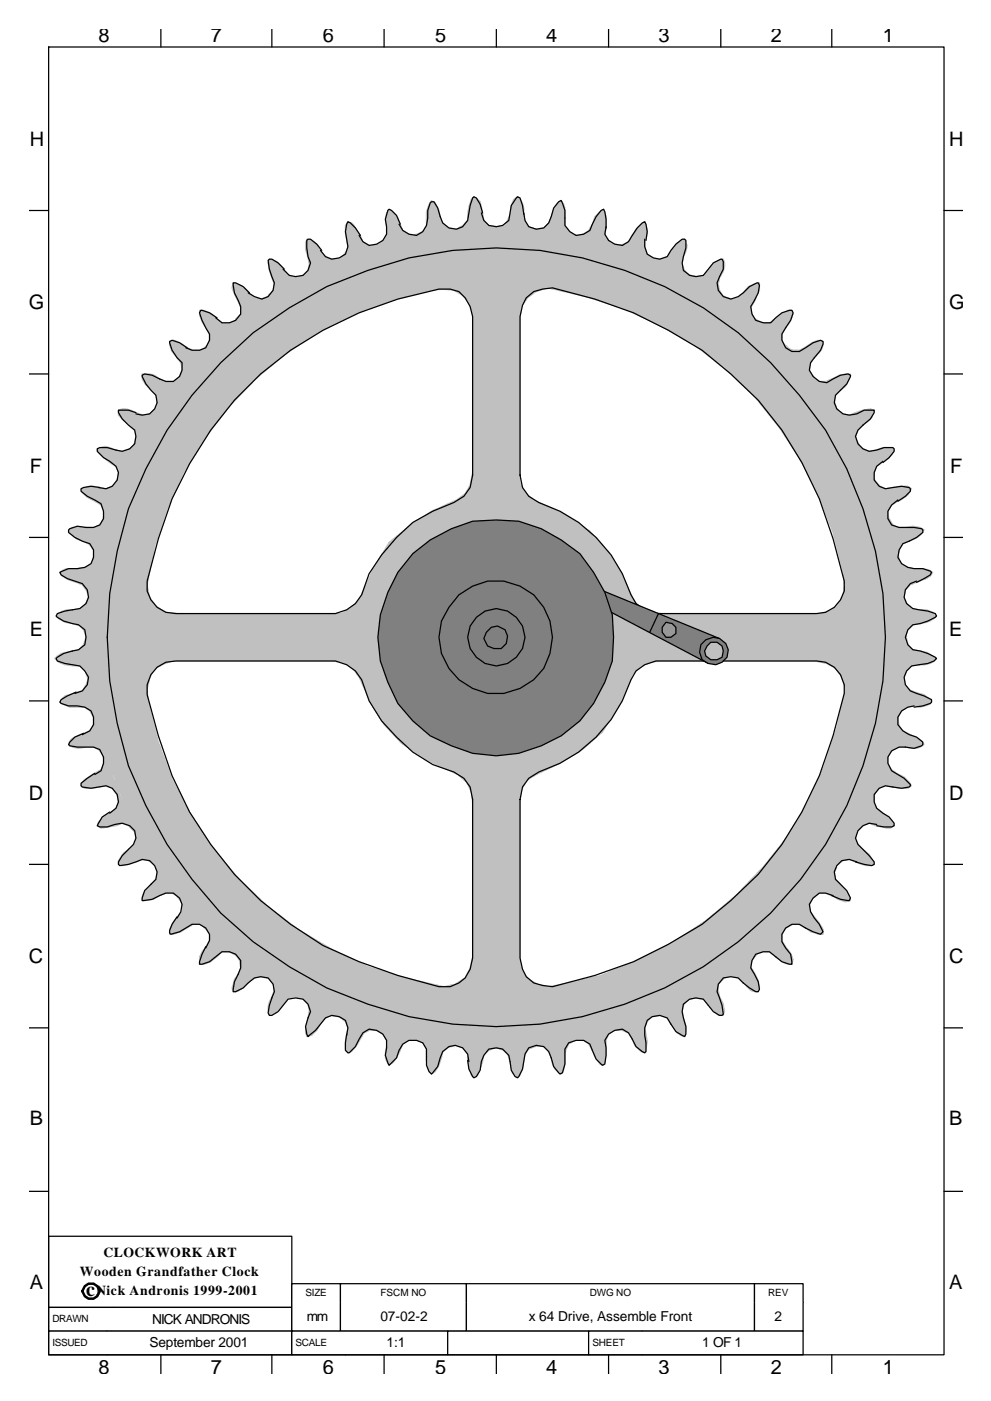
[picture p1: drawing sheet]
<svg xmlns="http://www.w3.org/2000/svg" width="210mm" height="297mm" viewBox="0 0 210 297" stroke-linecap="round" stroke-linejoin="round" font-family="sans-serif">
<defs><g id="words">
<g font-size="4.2">
<text x="20.9" y="8.9">8</text>
<text x="44.7" y="8.9">7</text>
<text x="68.5" y="8.9">6</text>
<text x="92.3" y="8.9">5</text>
<text x="115.9" y="8.9">4</text>
<text x="139.7" y="8.9">3</text>
<text x="163.5" y="8.9">2</text>
<text x="187.3" y="8.9">1</text>
<text x="6.3" y="30.9">H</text>
<text x="201.3" y="30.9">H</text>
<text x="6.1" y="65.5">G</text>
<text x="201.3" y="65.5">G</text>
<text x="6.3" y="100.2">F</text>
<text x="201.6" y="100.2">F</text>
<text x="6.3" y="134.8">E</text>
<text x="201.3" y="134.8">E</text>
<text x="6.1" y="169.5">D</text>
<text x="201.3" y="169.5">D</text>
<text x="6.1" y="204.2">C</text>
<text x="201.3" y="204.2">C</text>
<text x="6.3" y="238.6">B</text>
<text x="201.3" y="238.6">B</text>
<text x="6.3" y="273.2">A</text>
<text x="18.3" y="274.8">c</text>
<text x="201.3" y="273.2">A</text>
<text x="20.9" y="291.2">8</text>
<text x="44.7" y="291.2">7</text>
<text x="68.5" y="291.2">6</text>
<text x="92.3" y="291.2">5</text>
<text x="115.9" y="291.2">4</text>
<text x="139.7" y="291.2">3</text>
<text x="163.5" y="291.2">2</text>
<text x="187.3" y="291.2">1</text>
</g>
<g font-size="2.9">
<text x="22" y="266.6">CLOCKWORK ART</text>
<text x="16.9" y="270.6">Wooden Grandfather Clock</text>
<text x="20.4" y="274.5">Nick Andronis 1999-2001</text>
<text x="32.3" y="280.6">NICK ANDRONIS</text>
<text x="65.1" y="280.1">mm</text>
<text x="80.7" y="280.1">07-02-2</text>
<text x="112.2" y="280.1">x 64 Drive, Assemble Front</text>
<text x="164.3" y="280.1">2</text>
<text x="31.7" y="285.7">September 2001</text>
<text x="82" y="285.7">1:1</text>
<text x="149" y="285.7">1 OF 1</text>
</g>
<g font-size="2.1">
<text x="64.8" y="274.8">SIZE</text>
<text x="80.7" y="274.8">FSCM NO</text>
<text x="125.1" y="274.8">DWG NO</text>
<text x="163" y="274.8">REV</text>
<text x="11.1" y="280.4">DRAWN</text>
<text x="11.1" y="285.4">ISSUED</text>
<text x="62.7" y="285.4">SCALE</text>
<text x="125.7" y="285.4">SHEET</text>
</g>
</g></defs>
<path d="M10.3 262.1h51.6v15.1h-51.6z" fill-rule="evenodd" fill="#fff" stroke="#000" stroke-width=".26"/>
<path d="M61.9 272.2h10.3v3.9h-10.3z" fill-rule="evenodd" fill="#fff"/>
<path d="M61.9 276.1v-3.9h10.3v3.9" fill="none" stroke="#000" stroke-width=".26"/>
<path d="M72.2 272.2h26.8v3.9h-26.8z" fill-rule="evenodd" fill="#fff"/>
<path d="M72.2 276.1v-3.9h26.8v3.9" fill="none" stroke="#000" stroke-width=".26"/>
<path d="M99 272.2h61.1v3.9h-61.1z" fill-rule="evenodd" fill="#fff"/>
<path d="M99 276.1v-3.9h61.1v3.9" fill="none" stroke="#000" stroke-width=".26"/>
<path d="M160.1 272.2h10.3v3.9h-10.3z" fill-rule="evenodd" fill="#fff"/>
<path d="M160.1 276.1v-3.9h10.3v3.9" fill="none" stroke="#000" stroke-width=".26"/>
<path d="M10.3 277.2h13.5v5h-13.5z" fill-rule="evenodd" fill="#fff"/>
<path d="M23.8 277.2h-13.5v5h13.5" fill="none" stroke="#000" stroke-width=".26"/>
<path d="M23.8 277.2h38.1v5h-38.1z" fill-rule="evenodd" fill="#fff"/>
<path d="M23.8 277.2h38.1v5h-38.1" fill="none" stroke="#000" stroke-width=".26"/>
<path d="M61.9 276.1h10.3v6.1h-10.3z" fill-rule="evenodd" fill="#fff"/>
<path d="M61.9 276.1v6.1h10.3v-6.1" fill="none" stroke="#000" stroke-width=".26"/>
<path d="M72.2 276.1h26.8v6.1h-26.8z" fill-rule="evenodd" fill="#fff"/>
<path d="M72.2 276.1v6.1h26.8v-6.1" fill="none" stroke="#000" stroke-width=".26"/>
<path d="M99 276.1h61.1v6.1h-61.1z" fill-rule="evenodd" fill="#fff"/>
<path d="M99 276.1v6.1h61.1v-6.1" fill="none" stroke="#000" stroke-width=".26"/>
<path d="M160.1 276.1h10.3v6.1h-10.3z" fill-rule="evenodd" fill="#fff"/>
<path d="M160.1 276.1v6.1h10.3v-6.1" fill="none" stroke="#000" stroke-width=".26"/>
<path d="M10.3 282.2h12.5v5h-12.5z" fill-rule="evenodd" fill="#fff"/>
<path d="M22.8 282.2h-12.5v5h12.5" fill="none" stroke="#000" stroke-width=".26"/>
<path d="M22.8 282.2h39.1v5h-39.1z" fill-rule="evenodd" fill="#fff"/>
<path d="M22.8 282.2h39.1v5h-39.1" fill="none" stroke="#000" stroke-width=".26"/>
<path d="M61.9 282.2h11.4v5h-11.4z" fill-rule="evenodd" fill="#fff"/>
<path d="M73.3 282.2h-11.4v5h11.4" fill="none" stroke="#000" stroke-width=".26"/>
<path d="M73.3 282.2h21.7v5h-21.7z" fill-rule="evenodd" fill="#fff"/>
<path d="M73.3 282.2h21.7v5h-21.7" fill="none" stroke="#000" stroke-width=".26"/>
<path d="M95 282.2h29.9v5h-29.9z" fill-rule="evenodd" fill="#fff" stroke="#000" stroke-width=".26"/>
<path d="M124.9 282.2h11.4v5h-11.4z" fill-rule="evenodd" fill="#fff"/>
<path d="M136.3 282.2h-11.4v5h11.4" fill="none" stroke="#000" stroke-width=".26"/>
<path d="M136.3 282.2h34.1v5h-34.1z" fill-rule="evenodd" fill="#fff"/>
<path d="M136.3 282.2h34.1v5h-34.1" fill="none" stroke="#000" stroke-width=".26"/>
<path d="M200.3 252.6h4z" fill="#fff"/>
<g fill="none" stroke="#000" stroke-width=".26">
<path d="M10.3 10h190v277.2h-190zM34.1 6.2v3.8M57.7 6.2v3.8M81.5 6.2v3.8M105.3 6.2v3.8M129.1 6.2v3.8M152.9 6.2v3.8M176.5 6.2v3.8M6.3 44.6h4M60.3 57.1l-1.3-1.4-1.3-.8h-.6l-.2 .3 .2 1.9 .6 1.5a3.1 3.1 0 0 1-2.1 4.8l-1.6-.5-1.3-.8M68.3 53.1l-1.1-1.3-1.3-1.1h-.5l-.3 .3v1.6l.3 1.8 .5 1.3a3 3 0 0 1-4.5 2.7l-1.3-1.3M76.5 49.9l-1.1-1.6-1.1-1-.5-.3-.2 .5-.3 1.6 .5 3.2-.5 1.6-1.3 .8-1.6 .2-1.3-.5-1.1-1.3"/>
<path d="M84.9 47.5l-.8-1.8-1-1.1-.6-.2-.2 .2-.5 1.9 .2 1.6a3.3 3.3 0 0 1-3.7 3.9l-1.3-.8-.8-1.3M102.1 45.2a3 3 0 0 0 4.5 2.6l1.3-1.1 .6-3.1 1.3-1.9 .5 .3 .6 1.6 .2 1.8M102.4 45.2l-.5-1.9-.8-1.3-.6-.3-.2 .3-.6 1.6-.5 3.1a3 3 0 0 1-3.2 1.9 3 3 0 0 1-2.6-2.7l-.5-1.8-.8-1.3h-.6l-.2 .2-.5 1.6v1.6l-.3 1.6-.8 1.3-1.3 .8-1.6-.2-1.3-.8-.8-1.4M111.1 45.2l.3 1.5 .8 1.4a2.98 2.98 0 0 0 4.7-2.2l.6-1.8 1-1.3 .6-.3 .8 2.1v3.2l1 1.3 1.3 .8 1.6-.2 1.3-.8 1.4-3 1-1.3 .6-.2 .2 .5 .3 1.6v1.8M128.6 48.1l-.3 1.6 .8 1.3 1.3 .8 1.6 .2 1.3-.8 1.9-2.9 1.1-1 .5-.3 .3 .5 .2 1.6-.2 1.9M136.8 50.7v1.6l.5 1.6 1.3 .8 1.4 .2 1.6-.5 .7-1.3 1.1-1.3 1.3-1.1h.6l.2 .3v1.6l-.8 3.1 .3 1.6 1.3 1.1 1.3 .2 1.6-.2 2.1-2.7 1.9-.8 .3 .6v1.6l-.8 1.5a2.97 2.97 0 0 0 .2 3.8 2.97 2.97 0 0 0 3.7 .5l1.1-.8 1.3-1.3 1.9-.8 .2 .5-.2 1.6-1.6 2.9 .2 1.6 .8 1.3 1.6 .5h1.6l2.4-2.1 1.6-.5h.5l.3 .5-.6 1.6-1 1.6a3 3 0 0 0-.5 3.6 3 3 0 0 0 3.4 1.4l2.9-1.8 1.6-.6 .5 .3v.5l-.5 1.4-2.1 2.6-.3 1.6 .8 1.3 1.3 1.1 1.6 .2 2.9-1.5 1.6-.3 .5 .3-.7 1.8-2.4 2.4a3 3 0 0 0 2.9 4.2l1.6-.2 1.6-.8h2.1v.5l-.8 1.3-2.7 2.4-.5 1.3a3.3 3.3 0 0 0 4.5 2.9l1.6-.5h1.8l.3 .3v.5l-1.1 1.3-1.3 1.1M200.3 44.6h4M6.3 79.3h4M39.7 73.7l-1.6-1-1.6-.6-.5 .3a6.8 6.8 0 0 0 2.6 4.5v1.6l-.5 1.3-1.3 1.1h-1.6l-2.9-1.3-1.6-.3-.5 .3a8.1 8.1 0 0 0 2.9 4.2 3.1 3.1 0 0 1-.8 3.4 3.1 3.1 0 0 1-3.5 .6M46 67.4l-1.6-1.1-1.8-.5-.3 .5 .6 1.6 1.5 2.9v1.3l-.7 1.6-1.4 .6h-1.6l-1.3-.6M46.8 76.9l6.9-6.3 7.7-5.3 7.9-4.5 8.8-3.5a81.2 81.2 0 0 1 62.9 3.5 78.7 78.7 0 0 1 28.6 23l5.6 7.4a82.7 82.7 0 0 1 10.5 62.2 82.5 82.5 0 0 1-124.3 51.6l-7.7-5.3-6.9-6.1a90 90 0 0 1-19.5-31.2l-2.4-9a79.8 79.8 0 0 1 0-36.5l2.4-9a85.8 85.8 0 0 1 19.5-31zM52.9 62.1l-1.3-1.3-1.6-.8h-.5l.2 2.1 1.4 2.9v1.6l-1.1 1.3-1.3 .5h-1.6l-1.3-1"/>
<path d="M111.7 63.1l1.5-1.3 1.9-.5 2.1-.3a86.2 86.2 0 0 1 31.8 13.3l6 5a68.4 68.4 0 0 1 18.8 26.4l2.9 8.5 2.4 9a6 6 0 0 1-5.8 6.9h-34.1l-2.4-.8-1.9-1.3-1-1.9a30.1 30.1 0 0 0-19.6-19.6l-2.1-1.3-1.3-1.8-.6-2.7v-33.6l.6-2.4zM200.3 79.3h4M28.8 87.5l-1.5-.5h-2.2v.5l.8 1.3 2.7 2.4a3.1 3.1 0 0 1-.5 3.5 3.1 3.1 0 0 1-3.5 .7l-1.8-.5h-1.6l-.6 .3v.5l1.4 1.3 1.3 .8a3 3 0 0 1 1.6 4 3 3 0 0 1-4 1.6M49.7 84.8a76.9 76.9 0 0 1 43.4-23.5h2.4l1.9 .5 1.3 1.3 1 1.9 .6 2.1v33.6l-.6 2.7-1.3 1.8-2.1 1.3-4.5 1.9-4.2 2.4-3.5 3.1-3.1 3.8-2.7 3.9-1.6 4.5-1.3 1.9-1.8 1.3-2.4 .8h-33.9a5.9 5.9 0 0 1-6.1-6.9l2.4-9a76.8 76.8 0 0 1 16.1-29.4zM187.3 97.8l-1.3 1.1-.5 1.3v1.6l1 1.3 1.4 .5 3.4-.5 1.6 .3 .2 .2v.6l-1 1-1.6 1.1M6.3 113.9h4M21.2 103.4l-1.9-.3-1.6 .3-.5 .2v.6l1.3 1 2.9 1.6 .6 1.6v1.6l-.8 1.3-1.4 .5h-1.5l-1.9-.2-1.6 .5-.2 .3v.5l1.3 1 1.6 .8 1.5 .6 .8 1.3v1.6l-.5 1.3-1.3 .8-1.6 .3h-1.8l-1.9 .8 .3 .5 1.3 .8 3.2 1a3.1 3.1 0 0 1 1.1 3.7 3.1 3.1 0 0 1-3.3 1.9l-1.5 .3-1.6 .5-.3 .5 1.6 1.1 3.2 .8 1.3 1 .3 1.6-.3 1.6-1.3 1.1-3.2 .8-1.6 1 .3 .5 1.6 .6 3.1 .5 1.1 1.1 .8 1.3-.3 1.6-1 1.3-1.6 .5M190.5 106l-1.3 1.1-.8 1.3v1.6l.8 1.3 1.6 .5h3.1l1.6 .3 .3 .3v.5l-1.3 1-2.9 1.4-.8 1.3-.3 1.6 .8 1.3 1.3 .8 1.3 .3h1.9l1.6 .5 .2 .3-.2 .5-2.9 1.6M200.3 113.9h4M100.3 135.1h10M102.7 131.9a3.8 3.8 0 0 1 6 1.6l.6 1.6a4 4 0 0 1-4.9 4 4 4 0 0 1-2.8-5.6zM105.3 130.1v10"/>
<path d="M194.5 123.2a3.1 3.1 0 0 0-2.7 3.3 3.1 3.1 0 0 0 3.2 2.8l1.8 .3 1.6 .5 .3 .5a9.9 9.9 0 0 1-5 1.9 2.95 2.95 0 0 0-1.5 3.4 2.95 2.95 0 0 0 3.1 2.1l1.5 .6 1.9 1-.5 .5-1.4 .6-1.8 .2a3.1 3.1 0 0 0-3.2 2.8 3.1 3.1 0 0 0 2.7 3.3l1.6 .5 1.5 .8v.6l-.2 .2-1.6 .6-1.9 .2M6.3 148.6h4M16.1 146.8l-1.8 .7-1.3 .8-.3 .6 .3 .2 1.6 .6h1.8l1.6 .2 1.3 .8a3.1 3.1 0 0 1-1.8 5.1M17.7 155.5l-1.8 .8-1.1 1-.2 .6 .2 .2 1.6 .3h3.4l1.4 .5 .8 1.6v1.3l-.6 1.6-1.3 .8M33.3 141.5l1.9-1.1 2.1-.3h33.9l2.4 .8 1.8 1.4 1.3 1.8 1.6 4.5 2.7 4.2 3.1 3.5 3.5 3.2 4.2 2.6 4.5 1.6 2.1 1.3 1.3 1.9 .6 2.6v33.6a6 6 0 0 1-7.2 6.1l-8.7-2.4-8.2-2.9-7.7-3.4a74 74 0 0 1-34.9-44.5l-2.4-8.7v-2.1l.8-2.1zM193.9 149.7a3.3 3.3 0 0 0-3.4 3.9l1.1 1.4 1.3 .8 1.6 .5 1.3 1v.6l-.3 .2-1.6 .6-1.8-.3h-1.3l-1.6 .8-.8 1.3v1.3l.8 1.6 2.6 1.6 1.3 1.3v.3l-.2 .3-1.6 .2-3.4-.5-1.4 .5-1 1.4v1.5l.5 1.4 1.3 1 1.3 .8 1.1 1.3v.6l-.5 .2h-1.6l-1.6-.2M200.3 148.6h4M20.1 164l-2.9 2.1v.5l.3 .3 1.8 .2 3.2-.5a3.1 3.1 0 0 1 2.6 2.6 3.1 3.1 0 0 1-1.8 3.2M23.3 172.2l-1.6 1-1.1 1.9 .6 .2h1.6l1.5-.5a3.1 3.1 0 0 1 4.5 2.9l-.5 1.3-2.4 2.4-.8 1.3v.6l.3 .2 1.9-.2 1.5-.6a2.86 2.86 0 0 1 4 .8 2.86 2.86 0 0 1-.8 4l-1.3 1.3-.5 1.6v.5l2.1-.2 2.9-1.3h1.6l1.3 1 .5 1.3-.2 1.6-.8 1.3M112.2 165l2.1-1.3a30.1 30.1 0 0 0 19.6-19.6l1-1.8 1.9-1.4 2.4-.8h34.1a5.9 5.9 0 0 1 5.8 6.9l-2.4 9a75.9 75.9 0 0 1-15.8 29.4l-5.9 5.5-6 5.1a86.2 86.2 0 0 1-31.8 13.2l-2.1-.3-1.9-.5-1.5-1.3-.8-1.6-.6-2.4v-33.6l.6-2.6zM186 174.8a3.3 3.3 0 0 0-4.5 2.9l.5 1.3 2.4 2.4 1.1 1.3v.6l-.6 .2-3.4-.8M6.3 183.3h4"/>
<path d="M37.6 194.4l-1.1 1.6-.5 1.3v.5l.2 .3 1.9-.5 2.6-1.6a2.98 2.98 0 0 1 3.7 3.4l-.7 1.6M176.7 189.9l-1.5-.5h-1.4l-1.3 1-.8 1.3 .3 1.6 .8 1.3 1 1.4 .8 1.6-.5 .5-1.6-.5-1.6-.8a2.99 2.99 0 0 0-4.2 0 2.99 2.99 0 0 0 0 4.2l1 1.3 .3 2.1h-.5l-1.6-.5-2.7-2.1h-1.3l-1.6 .5-.8 1.3-.2 1.6 1.6 2.9 .2 1.6-.2 .6h-.6l-1.3-.8-2.4-2.2-1.6-.2-1.5 .2-1.1 1.4-.3 1.6 1.1 2.9 .3 1.8-.3 .3h-.5l-1.4-.8-2.1-2.7-1.6-.2-1.3 .2-1.3 1.1-.3 1.6 .8 3.2v1.6l-.2 .5-1.9-1.1-1.8-2.9a2.98 2.98 0 0 0-4.8 2.1v1.6l.3 1.6v1.9l-.3 .2-1.9-1.3-1.6-2.9-1.3-.8-1.6 .3-1.3 .8-.8 1.3 .3 1.6v1.5l-.3 1.9-.5 .3-1.3-1.4-1.4-3.1-1.3-.8h-1.6l-1.6 .5-.7 1.3v3.2l-.6 1.9-.5 .2-1.3-1.6-.6-1.8a2.98 2.98 0 0 0-4.7-2.1l-.8 1.3-.5 3.2-1.1 1.8-.5-.3-.8-1.3-.6-3.2-1.3-1.3-1.3-.2-1.6 .2-1 1.3-.6 1.4-.2 1.8-.8 1.3-.6 .3-1-1.8-.3-1.9M181.8 182.7a3 3 0 0 0-3.7 .1 3 3 0 0 0-.8 3.6l2.4 2.4 .7 1.6-.2 .5h-.3l-1.6-.2-1.8-.8M200.3 183.3h4M6.3 217.9h4M43.7 200.7l-.8 1.6-.6 1.6v.5h.6l1.5-.5 2.7-2.1h1.6l1.3 .5 1.1 1.3v1.6l-1.4 2.9-.2 2.2h.5l1.6-.8 2.4-2.2 1.3-.2 1.6 .2 1 1.4 .3 1.6-1.1 2.9-.2 1.6 .2 .5h.6l1.3-.8 2.1-2.7 1.6-.2 1.6 .2 1.1 1.1 .5 1.6-1.1 3.2 .3 1.6 .3 .5 1.5-1.3 2.2-2.7 1.3-.5 1.6 .2 1.3 .8 .5 1.6-.2 1.6M73.6 219.3l-.3 1.8v1.6l.5 .5h.3l1.3-1.3 1.6-2.9 1.3-.8a3.3 3.3 0 0 1 3.7 4l-.2 1.5 .7 2.2 1.6-1.6 .6-1.6a3.2 3.2 0 0 1 5-1.6l.8 1.3v3.5l.5 1.3 .5 .5 1.4-1.6 .5-1.8a3.1 3.1 0 0 1 3.4-2.6 3.1 3.1 0 0 1 2.7 3.4M200.3 217.9h4M6.3 252.6h4M200.3 252.6h4M34.1 287.2v4.1M57.7 287.2v4.1"/>
<path d="M81.5 287.2v4.1M105.3 287.2v4.1M129.1 287.2v4.1M152.9 287.2v4.1M176.5 287.2v4.1"/>
</g>
<g fill="#c0c0c0" stroke="#c0c0c0" stroke-width=".26">
<path d="M43.7 73.5a79.1 79.1 0 0 1 30.9-19.1l9.5-2.9 10.1-2.1 11.1-1.3v83l-1.6 .3-1.3 .8-.8 1.3-.5 1.6-18.6-20.1 4.3-3.4 4.7-3.2 5.3-2.4 1.9-1.3 1-1.9 .6-2.6v-33.6a5.9 5.9 0 0 0-6.4-5.3l-2.6 .3a74.2 74.2 0 0 0-47.9 31.4 71.3 71.3 0 0 0-12.2 31 5.9 5.9 0 0 0 6.4 6.1h34.9l1.8-1.1 1.9-1.8 2.9-6.4 3.4-5.8 18.6 20.1h4.2h-87a110 110 0 0 1 14.2-47.6l5.3-7.4z" fill-rule="evenodd"/>
<path d="M18.3 135.1h83a3.7 3.7 0 0 0 4 4l-20.1 18.5-3.7-4-2.9-4.7-2.4-5.3-1.3-1.9-2.1-1.3-2.7-.3h-33.6l-2.1 .8-1.9 1.1-.8 1.8-.5 2.4 .3 2.9a75.3 75.3 0 0 0 38.9 52.2l7.7 3.7 7.9 2.3 8.2 1.9 2.4-.5 2.1-1.4 1-2.1 .6-2.4v-32.5l-.3-2.4-1-2.1-1.9-1.6-6.1-2.9-5.8-3.7 20.1-18.5v-4v87.1a109.3 109.3 0 0 1-39.7-10.1l-8.2-4.5a70 70 0 0 1-24.9-24.9l-4.5-8.2a117.6 117.6 0 0 1-9.7-39.4z" fill-rule="evenodd"/>
<path d="M105.3 135.1h86.8a121.4 121.4 0 0 1-9.8 39.7l-4.5 7.9-5 7.4-6.1 6.7-6.6 6-7.2 5.1a103.1 103.1 0 0 1-36.7 12.9l-10.9 1.4v-83.1a3.7 3.7 0 0 0 4-4l18.5 20.1-4.2 3.7-4.8 2.9-5 2.4-2.1 1.3-1.1 2.2-.3 2.3v33.6l.6 2.4 1.3 1.6 1.8 1.1 2.4 .5 11.1-2.4 7.7-3.2a76.2 76.2 0 0 0 36.2-33.6l3.5-7.6 2.6-8 1.9-8.2a6.3 6.3 0 0 0-6.6-6.1h-32.6l-2.1 .3-2.1 .8-1.9 1.9-2.6 6.3-3.7 5.8-18.5-20.1z" fill-rule="evenodd"/>
<path d="M105.3 48.1l10.9 1.6 10.3 2.1a86.2 86.2 0 0 1 40.5 21.7l5.8 6.6 5.3 7.4a96.6 96.6 0 0 1 12.7 36.8l1.6 10.8h-83.1a4.1 4.1 0 0 0-4-4l19.8-18.5 3.8 4.3 2.9 4.5 2.3 5.2 1.4 1.9 2.1 1.3 2.6 .3h33.6a5.5 5.5 0 0 0 5.3-6.1l-.2-2.9a77.9 77.9 0 0 0-18.8-37.1l-6.1-5.8a79.3 79.3 0 0 0-29.6-15.3l-8.2-1.9-2.4 .8-1.9 1.3-1.3 1.9-.3 2.4v34.9l1.1 2.1 1.8 1.6 6.4 2.9 5.5 3.7-19.8 18.5v4z" fill-rule="evenodd"/>
<path d="M160.6 67.9l1.3 .5h1.3l4-2.6h.8l.3 .8-.3 .8-2.1 3.4v1.3l.8 1.6z" fill-rule="evenodd"/>
<path d="M147.1 59.2a27.1 27.1 0 0 1 6.6 3.7l1.6 .5 1.3-.3 2.1-2.3 2.4-.8v1.6l-1 2.3-.8 1.4 .2 1.3 1.1 1.6h-.8l-1.6-.8-1.8-1.3a40.7 40.7 0 0 1-9.3-6.7z" fill-rule="evenodd"/>
<path d="M141.6 56.3l1 .2 4 1.9 1.3 .2 1.3-.2 2.1-2.4 1.1-.8 1.1-.3a3.7 3.7 0 0 1-.8 4l-.3 1.3 .3 1.4 .8 1.3h-.3a33.1 33.1 0 0 1-9.5-4.8l-2.4-1.6z" fill-rule="evenodd"/>
<path d="M132.8 53.1a14.8 14.8 0 0 1 6.1 1.8h1.3l1.4-.5 1.8-2.6 1.1-.8 .8-.3 .5 1.3-.3 1.4a3.3 3.3 0 0 0 .8 5l-.3 .2-4.7-1.5a31.7 31.7 0 0 1-8.5-4z" fill-rule="evenodd"/>
<path d="M125.4 50.7l2.9 .5 2.4 .8 1.6-.2 1-.6 1.6-2.6 1.1-1.1 .8-.5 .5 1.6v1.1l-.5 1.3v1.6l.5 1.3 1.1 .8-.3 .2h-1l-4.3-1.3a15.9 15.9 0 0 1-7.4-2.6z" fill-rule="evenodd"/>
<path d="M115.4 49.1l.8-.2 6.3 1 1.3-.2 1.1-.8 .8-1.4 .5-1.6 1.1-1 .8-.5 .5 1.5v2.4l-.3 1.6 .8 1.1 1.3 1v.3h-.5a93.3 93.3 0 0 1-14.3-2.9z" fill-rule="evenodd"/>
<path d="M107.7 48.3h3.7l2.6 .3 1.4-.3 1-1 1.1-2.9 .8-1.4 .8-.5 .5 .8 .3 .8v3.7l.7 1.3 1.6 .8v.3a38.4 38.4 0 0 1-14.8-1.6z" fill-rule="evenodd"/>
<path d="M109 42.2l.8-.5a3.7 3.7 0 0 1 1.3 3.7l.3 1.6 .8 1.1 1.6 .5h-5.1l-3.4-.5 1.6-.3 .8-1.1 .5-1.3 .3-1.8z" fill-rule="evenodd"/>
<path d="M191 122.9l.3 .6 .5 3.4 .8 1.3 .8 .8 1.6 .3h1.6l1.3 .5 .8 .8a4.5 4.5 0 0 1-3.4 1.6l-1.6 .3-1.1 1-.5 1.6v-.5l-.5-1.3-.6-4.3v-2.4l-.2-1.8z" fill-rule="evenodd"/>
<path d="M188.9 112.6a14.1 14.1 0 0 1 1.9 5.8l.5 1.4 1.3 .5 1.3 .3h1.6l1.6 .2 .8 .6-.5 .7-.8 .6-3.5 1.3-1 1.1-.3 1.5h-.2a64.9 64.9 0 0 1-2.7-11.9z" fill-rule="evenodd"/>
<path d="M187.1 106.8l.2 .3 1.3 2.9 .8 1.3 1.1 .5h1.6l1.6-.2 1.6 .2 .8 .6-1.1 1.3-.8 .5-2.6 1.1-.8 1.3-.3 1.6-1.6-3.7-.5-2.1-.8-2.2z" fill-rule="evenodd"/>
<path d="M180.4 91.5l.8 .8 2.2 3.9 1 2.9 1.3 2.9 1.1 1.1 1.1 .5 3.1-.5h1.6l.8 .5-.8 1.4-1 .7-1.1 .6a3.1 3.1 0 0 0-1.9 4.5h-.2l-.8-.8a60.6 60.6 0 0 1-5.6-12.7l-1-2.7-.6-1.8z" fill-rule="evenodd"/>
<path d="M178.6 89.3h.5l1.9 2.7 1 2.4 1.1 .8 1.3 .5 2.9-.8h1.6l.8 .3a3.8 3.8 0 0 1-2.6 2.9l-1.1 .8-.5 1.3v1.6h-.3l-1.6-2.1-1-2.2-1.4-2.1z" fill-rule="evenodd"/>
<path d="M170.9 78.2l1.6 1.6 5.3 7.2 1.1 .8 1.3 .2 2.9-1 1.6-.3 .8 .3-.6 1.5-2.9 2.7-.5 1.3 .5 2.4h-.2a41.7 41.7 0 0 1-7.4-10.3l-1.6-2.4-1.9-3.4z" fill-rule="evenodd"/>
<path d="M172.5 80.1l1.3 .8h1.4l2.9-1.3 1.3-.3h1l-.2 1-.8 1.6-2.1 1.9-.3 1.3 .5 1.6-3.1-4z" fill-rule="evenodd"/>
<path d="M167 73.7l1.3 .6h1.3l2.6-1.6 1.4-.6 1 .3a3.8 3.8 0 0 1-1.8 3.4l-.8 1.1-.3 1.6 .8 1.3-3.4-3.4z" fill-rule="evenodd"/>
<path d="M172.2 190.7l-.5 1.3 .3 1.3 1.8 2.4 .8 1.3v1.1h-1l-1.6-.5-2.4-1.6h-1.3l-1.6 .8 3.4-4z" fill-rule="evenodd"/>
<path d="M176.5 184.6l1-.8-.5 1.3 .3 1.3 1 1.1 1.9 2.4 .2 1-1 .3-1.6-.5-1.3-.8-1.3-.5h-1.4l-1.3 1 1.3-2.4 1.6-1.8z" fill-rule="evenodd"/>
<path d="M182.6 174.3v.8l-.8 1.3-.3 1.6 .5 1 2.4 2.2 .8 1.3 .3 .8-.8 .2h-.8l-1.1-.2-2.6-1.1-1.3 .3-1.4 1 .3-1a37.1 37.1 0 0 1 4.8-8.2z" fill-rule="evenodd"/>
<path d="M186.3 165l.2-.3-.2 2.2-.8 1.8v1.6l.5 1.1 2.4 1.8 1 1.1 .3 .8-.8 .5a15.5 15.5 0 0 1-4.5-1.1l-1.3 .6-1.1 1 .3-1.8 2.4-6.4 1-1.6z" fill-rule="evenodd"/>
<path d="M189.2 155l.5-.6-.5 3.7-.8 2.4v1.6l.8 1.1 1 .8 1.6 .7 1.1 1.1 .5 .8-.8 .5h-1.8l-2.9-.5-1.4 .5-1 1.4a21.8 21.8 0 0 1 1.6-7.7z" fill-rule="evenodd"/>
<path d="M191 146.2l.3 .6v1.3l-.8 4.2 .3 1.6 .8 1.1 3.9 2.1 .6 .8a3.7 3.7 0 0 1-4 .5h-1.6l-1.1 .5-1 1.3h-.3a54.8 54.8 0 0 1 2.9-14z" fill-rule="evenodd"/>
<path d="M191.6 138.8h.2l.3 .8-.3 1.9v2.3l.3 1.6 .8 .8 3.2 1.1 1 .8 .5 .8a3.7 3.7 0 0 1-3.7 .8l-1.5 .2-1.1 .8-.8 1.3-.3-.2a54.2 54.2 0 0 1 1.4-13z" fill-rule="evenodd"/>
<path d="M192.4 135.4l.2 1.3 1.1 1.1 2.9 .5 2.1 1.3a3.7 3.7 0 0 1-3.7 1.3l-1.6 .3-1 1.1-.6 1.3v-5z" fill-rule="evenodd"/>
<path d="M105.3 222.2a43.8 43.8 0 0 1 10.3-1.4l.8 .3h-.2l-.8 .5-1.9 .3-1.3 .5-.8 1.1-.5 3.2-.6 1.3-.5 .5-1.1-1-1-4-.8-.8z" fill-rule="evenodd"/>
<path d="M113.8 221.4l4.7-1.4 5.1-1 2.1-.3h2.1a14.1 14.1 0 0 1-5.8 1.9l-1.4 .8-.5 1-.2 1.3v1.9l-.3 1.3-.5 .8a3.7 3.7 0 0 1-2.2-3.4l-.5-1.3-1-1.1-1.6-.3z" fill-rule="evenodd"/>
<path d="M122.2 220.3l1.4-.8 3.9-1.3 2.4-.5 2.1-.8 1.6-.3h.8l.3 .3-4.5 1.6-1.1 .8-.5 1.3v3.1l-.5 2.2-.8-.3-1.1-1.6-.5-1.3-.8-1.3-1.1-.8z" fill-rule="evenodd"/>
<path d="M130.4 218.2l4.5-2.4 4.8-2.1 2.1-.5 1.3-.6h.6l-.3 .6-5 2.3-1.1 1.1-.5 1.3 .5 2.9-.5 2.4-.8-.2-1.3-1.4-.6-1.3-.8-1.3-1.3-.5h-1.6z" fill-rule="evenodd"/>
<path d="M138.9 215l5-3.2 5.3-2.3h.6l-.6 .5-3.2 1.8-1 1.4-.3 1 .3 1.6 .5 1.6v1.3l-.2 1.1-.8-.3-.8-.5-2.1-3.2-1.4-.5-1.6 .2z" fill-rule="evenodd"/>
<path d="M146.3 211.8l2.1-1.5 2.1-1.1 1.6-1.1 1.4-.5-1.1 1.1v1.3l.3 1.3 .8 1.6 .2 1.6-.2 .8h-1.1l-3.2-3.5-1.3-.2z" fill-rule="evenodd"/>
<path d="M153.7 207.3l1.9-1.5 2.1-1.4 1.6-1.3 1-.5-.8 1-.2 1.4 1.6 2.9 .2 1.6-.2 .8h-.8l-.8-.3-1.6-1.9-1.1-.8-1.6-.5z" fill-rule="evenodd"/>
<path d="M160.3 202.3l3.7-3.4 2.7-2.1-.8 1.3v1.3l.8 1.3 1 1.4 .6 1.3-.3 1h-.8a12.2 12.2 0 0 1-4-2.6h-1.3z" fill-rule="evenodd"/>
<path d="M43.7 196.8a24.4 24.4 0 0 1 6 5.5l-1.3-.5h-1.3l-2.4 2.1-1.3 .5h-1.1v-1.6l2.1-3.4v-1.3z" fill-rule="evenodd"/>
<path d="M50 202.3l2.1 1.6 2.1 1.3 1.4 1.4 1 .7-1.3-.2-1.3 .2-1.1 .8-1.3 1.4-1.3 .8h-.8l-.3-.8 .5-1.9a3.5 3.5 0 0 0 .3-5.3z" fill-rule="evenodd"/>
<path d="M56.9 207.1l1 .2a51.6 51.6 0 0 1 11.4 6.1l.5 .6h-.5l-1.3-.6-4-1.8-1.6-.3-1.3 .3-1.8 2.4-1.4 1h-.8a3.7 3.7 0 0 1 .6-3.7l.5-1.3-.3-1.6-1-1.1z" fill-rule="evenodd"/>
<path d="M64.3 211.8l1.1 .3a25.6 25.6 0 0 1 8.2 3.7l-3.5-.5-1 .5-1.1 1.3-.8 1.4-1.1 1-1 .3-.3-.8v-.8l.8-4-.2-1.3z" fill-rule="evenodd"/>
<path d="M72 215.3h1l6.6 1.8 4.3 1.4 1.8 1h-1.6l-4.2-1h-1.6l-1 .5-1.6 2.6-1.1 1.4-.8 .2-.5-.8v-1.8l.5-2.7-.5-1.3-1.3-1.1z" fill-rule="evenodd"/>
<path d="M79.9 218.5l.3-.3h2.6l10.6 2.4 .5 .5h-1.6l-4.2-.5h-1.6l-1 .8-1.4 2.9-.8 1-.8 .6a3.7 3.7 0 0 1-.5-4v-1.3l-.8-1.3z" fill-rule="evenodd"/>
<path d="M88.4 220.3l1-.3h1.6l9.5 1.1 1.4 .3 .5 .2-.3 .3h-3.1l-2.4-.3-1.6 .6-1.1 .8-.8 2.9-.8 1.3-.8 .5-.7-1.3-.3-1.3v-2.7l-.8-1.3z" fill-rule="evenodd"/>
<path d="M96.8 221.6l6.9 .3 1.3 .3-1.3 .5-1 .8-.3 1.6-1.1 2.9-.8 .5-.5-.5a12.9 12.9 0 0 1-.8-4.5l-1-1.3z" fill-rule="evenodd"/>
<path d="M11.6 139.6l1.4-1 3.7-.8 1-1.1 .6-1.6a35.4 35.4 0 0 1 1 11.1h-.3l-.5-2.6-.5-1.6-1.1-.8h-1.3l-1.8-.3-1.4-.5z" fill-rule="evenodd"/>
<path d="M13.2 148.1l.6-.6 2.3-.7 1.4-.3 .8-1.3 .5-1.6 .5 1a71.3 71.3 0 0 1 2.4 11.2v2.1l-.8-1.6-1.1-4.3-.8-1.3-1-.8h-3.2l-1.3-.5-.8-.5z" fill-rule="evenodd"/>
<path d="M14.8 157.1l.5-.6 3.7-1.5 .8-1.4v-1.6a18.9 18.9 0 0 1 3 7.7l1 3.7v1.1h-.3l-.2-.8-.8-1.3-.5-2.2-1.1-1.3-1.1-.5h-1.3l-1.8 .3-1.4-.3-.7-.5z" fill-rule="evenodd"/>
<path d="M22 160.5l1.3 2.4 .8 2.1a14.9 14.9 0 0 1 1.6 4.8l-1.9-2.7-1.3-.5-3.2 .5h-1.3l-.8-.5 .3-.8 .5-.5 3.4-2.1 .6-1.1z" fill-rule="evenodd"/>
<path d="M24.9 168.5l1 1 1.1 1.6 1 2.1 1.4 2.1 1.8 4.5-.2 .3a24.6 24.6 0 0 0-3.7-5l-1.4-.6-1.3 .6-3.2 .5-.8-.5 .3-.8 1.3-1.4 1.1-.5 1.3-1 .5-1.4z" fill-rule="evenodd"/>
<path d="M28.6 176.1l1.3 2.4 1.3 1.9 1.6 2.9-1.3-.8-1.1-.3-3.1 1.1-1.4 .2-.8-.2v-.8l1.1-1.6 2.4-1.9 .2-1.3z" fill-rule="evenodd"/>
<path d="M33.1 183.5l4.7 6.6-1.3-.7h-1.3l-1.3 .5-1.4 .8-2.3 .2v-.8l.2-.7 2.7-3 .2-1.3z" fill-rule="evenodd"/>
<path d="M38.1 190.4l4.8 5 .8 1.1-1.4-.5h-1.3l-2.6 1.6-1.6 .5h-.8v-1.1l.8-1.6 1.8-2.1v-1.6z" fill-rule="evenodd"/>
<path d="M36 72.4l.8-.3 1.8 .8a3.9 3.9 0 0 0 5.1 .8l-3.2 3.7-2.4 2.4 .5-1.6-.2-1.3-1.9-2.4-.5-1.3z" fill-rule="evenodd"/>
<path d="M30.2 79.3h1.5l1.1 .3 1.1 .7 1.3 .6h1.6l1.3-.8-5 6.6 .2-1.6-.2-1.3-.8-1.1-1.3-1-.8-1.4z" fill-rule="evenodd"/>
<path d="M25.1 87a3.7 3.7 0 0 1 3.7 .5l1.6 .5 1.3-.2 1.1-1.1v.8a34.5 34.5 0 0 1-5.3 9.8l-.2 .2v-.5l1.3-3.2 .2-1.3-.2-1.3-3.5-3.2z" fill-rule="evenodd"/>
<path d="M20.6 95.2l1.6-.6 2.4 .8 1.3 .3 1.6-.5 1.3-1.4v.8l-2.1 6.6-3.2 6.9-.7 1.1h-.3v-.8l1.3-4.2 1.1-2.7 .2-1.3-.5-1.3-1.3-.8-1.3-1.1-1.1-1z" fill-rule="evenodd"/>
<path d="M17.2 103.6l1.6-.5h1l2.7 .5 1.3-.5 1.6-1.6-1.3 6.9-2.7 7.9-1.3 2.4v-1.6l1.9-7.4v-1.6l-.6-1-2.9-1.6-1-1.1z" fill-rule="evenodd"/>
<path d="M14.6 112.4l.7-.6h4.5l1.4-.5 .8-1.3 .2 .5-.2 1.3a34.8 34.8 0 0 1-1.6 8.8l-.8 1.5 .2-5.5-.8-1.1-1.3-.8-1.6-.5-1-1z" fill-rule="evenodd"/>
<path d="M12.7 121.4l1.3-.8h2.4l1.6-.3 1.3-.5 .5-1.6 .3 .2 .3 .8v1.9l-1.1 9.3-.3 1.3-.2 .5-.3-.3v-3.1l.3-2.4-.5-1.3-.8-1.1-2.9-1.1-1.4-.8z" fill-rule="evenodd"/>
<path d="M11.9 130.6a3.7 3.7 0 0 1 3.7-1.3l1.3-.3 1.1-.8 .8-1.6-.3 6.9-.2 1.3-.6-1.3-.8-.8-1.6-.5-1.5-.3-1.4-.8z" fill-rule="evenodd"/>
<path d="M100 42.2l.5-.5 1.4 1.1 .8 3.9 1 1.1 1.6 .3-2.4 .8-2.1 .2-6.6 .3v-.3l2.6-.5 1.4-.8 1-1.1v-1.3l.3-1.6z" fill-rule="evenodd"/>
<path d="M91.5 42.5l.8 .5 .8 1.6 .3 1.3 .5 1.4 1.1 1 1.6 .3v.3a69.5 69.5 0 0 1-11.9 2.6h-2.2a14.1 14.1 0 0 1 5.9-1.8l1.3-.6 .8-1.3v-2.9l.5-1.6z" fill-rule="evenodd"/>
<path d="M82.5 44.4l1.4 1 .5 .8 1.1 2.7 1 .8 1.9 .2-2.4 1.1-1.9 .5a17.8 17.8 0 0 1-6.6 1.6v-.3l2.7-1 1.3-.8 .5-1.3v-1.4l-.2-1.6 .2-1.5z" fill-rule="evenodd"/>
<path d="M73.8 47l.8 .3 .5 .5 .6 1.1 .8 1 .5 1.3 1.3 .8h1.9l-2.4 1.6-7.2 2.9-3.4 1.1h-.5l1.3-1.1 4.2-1.8 1.1-1.1 .5-1-.5-3.2v-1.6z" fill-rule="evenodd"/>
<path d="M65.1 50.7l1.6 .5 .8 .8a3.7 3.7 0 0 0 4.5 2.9l-2.4 1.6-7.2 3.5-.2-.3 2.1-1.3 1.1-1.1 .2-1.3-.8-3.2v-1.3z" fill-rule="evenodd"/>
<path d="M57.1 54.9l1.6 .6 .8 .8 1.6 2.1 1.6 .5 1.6-.5-4.2 2.9-3.2 1.3 1-1 .3-1.4-1.1-2.9-.2-1.6z" fill-rule="evenodd"/>
<path d="M49.5 60l1.6 .5 .8 .5 2.1 2.1 1.3 .3 1.6-.5-4 3.2-1.6 1-1.3 .5 1.1-1v-1.3l-1.9-4.3z" fill-rule="evenodd"/>
<path d="M42.3 65.8a4.5 4.5 0 0 1 3.7 1.8l1.1 .8 1.3 .3 1.6-.8-5 4.8-1.1 .8 .5-1.4v-1.3l-1.5-2.6-.6-1.3z" fill-rule="evenodd"/>
</g>
<path d="M100.3 135.1h10M105.3 130.1v10" fill="none" stroke="#c0c0c0" stroke-width=".26"/>
<path d="M102.7 131.9a3.8 3.8 0 0 1 6 1.6l.6 1.6a4 4 0 0 1-4.9 4 4 4 0 0 1-2.8-5.6z" fill="none" stroke="#333" stroke-width=".26"/>
<g fill="#808080" stroke="#000" stroke-width=".26">
<path d="M114 121.9l7.4 3.7-2.9 .8z" fill-rule="evenodd"/>
<path d="M101.9 119.5l8.2-2.6-1.6 2.6z" fill-rule="evenodd"/>
<path d="M108.2 119.5l8.5 .5-2.7 1.9z" fill-rule="evenodd"/>
<path d="M118.5 126.1l5.6 6.4-3.2-.6z" fill-rule="evenodd"/>
<path d="M120.9 131.9l2.7 8-2.7-1.6z" fill-rule="evenodd"/>
<path d="M120.9 138l-.5 8.5-1.9-2.4z" fill-rule="evenodd"/>
<path d="M118.5 143.8l-3.7 7.7-.8-3.2z" fill-rule="evenodd"/>
<path d="M108.5 150.7l5.8-2.4-6.4 5.6z" fill-rule="evenodd"/>
<path d="M102.1 150.7h6.4l-8 2.7z" fill-rule="evenodd"/>
<path d="M93.9 150.2l2.4-1.9 6.1 2.7z" fill-rule="evenodd"/>
<path d="M88.9 144.6l3.2-.5 4.5 4.5z" fill-rule="evenodd"/>
<path d="M86.5 137.8l3.2 .5 2.4 5.8z" fill-rule="evenodd"/>
<path d="M87 130.4l2.7 1.5v6.4z" fill-rule="evenodd"/>
<path d="M90.2 123.7l1.9 2.7-2.7 5.8z" fill-rule="evenodd"/>
<path d="M95.8 119l.5 2.9-4.5 4.5z" fill-rule="evenodd"/>
<path d="M96.3 121.9l6.4-5.6-.6 3.2z" fill-rule="evenodd"/>
<path d="M94.5 123.5a16 16 0 0 1 22.6 .9 16 16 0 0 1-.9 22.6l-3.2 2.1a15.7 15.7 0 0 1-20.7-4.7 15.2 15.2 0 0 1-2.1-14.6l1.6-3.4z" fill-rule="evenodd"/>
<path d="M114 132.7l.8-.5 1.4 .3 .5 1-.3 1.1-1 .5-1.1-.3-.5-.7z" fill-rule="evenodd"/>
<path d="M102.4 132.5l1.3-1.1 1.9-.3 1.8 .6 1.1 1.3 .8 1.6-.3 1.8-.8 1.6a4.5 4.5 0 0 1-6.3-.5l-.6-1.9v-1.5z" fill-rule="evenodd"/>
<path d="M116.4 120.6l36.3 14.8-2.4 5.3-34.7-18.3z" fill-rule="evenodd"/>
<path d="M148.7 136.7a3.1 3.1 0 0 1 4-1.3 3.1 3.1 0 0 1 1.6 3.9 3.3 3.3 0 0 1-5.3 .6l-.6-1.6z" fill-rule="evenodd"/>
<path d="M115.4 121.1l.8-.5 .7 .5v.8l-.5 .5-1-.3z" fill-rule="evenodd"/>
<circle cx="103.9" cy="125.2" r="1.48"/>
<circle cx="95.4" cy="136.6" r="1.48"/>
</g>
<path d="M150 137l.8-.8h1.3l1.1 .8 .3 1-.3 1.3-1.1 .6h-1.3l-1-.8-.3-1.1z" fill-rule="evenodd" fill="#c0c0c0" stroke="#000" stroke-width=".26"/>
<path d="M141.3 131.9l1.3 .3 .8 .8v1.3l-1.1 .8h-1l-.8-1v-1.1z" fill-rule="evenodd" fill="#969696" stroke="#000" stroke-width=".26"/>
<path d="M139.7 130.1l-1.9 4" fill="none" stroke="#000" stroke-width=".26"/>
<g fill="#808080" stroke="#000" stroke-width=".26">
<path d="M103.2 133.8l1.3-1.1h1.6l1.1 1.1 .5 1.3-.5 1.6-1.1 .8h-1.6l-1.3-.8-.5-1.6z" fill-rule="evenodd"/>
<path d="M87.6 117.4l3.7-2.9 4.5-2.4 4.5-1.6 5-.3 4.8 .3 4.7 1.6 4.3 2.4 3.9 2.9 2.9 4 2.4 4.2 1.6 4.8 .3 4.7-.3 5-1.6 4.5a23.1 23.1 0 0 1-13.5 13.5 22.5 22.5 0 0 1-19 0l-4.5-2.1-3.7-3.2-3.2-3.7-2.1-4.5a22.5 22.5 0 0 1 0-19l2.1-4.2z" fill-rule="evenodd"/>
</g>
<g fill="#fff" stroke="#000" stroke-width=".26">
<path d="M102.7 131.9a3.8 3.8 0 0 1 6 1.6l.6 1.6a4 4 0 0 1-4.9 4 4 4 0 0 1-2.8-5.6z" fill-rule="evenodd"/>
<path d="M114.3 134.1l1.1-.6 1 .6 .3 1-.3 1.1-1 .5-1.1-.5-.5-1.1z" fill-rule="evenodd"/>
</g>
<path d="M115.4 132.2v5.8" fill="none" stroke="#000" stroke-width=".26"/>
<path d="M104.2 124l1.1-.3 1.1 .3 .5 1.1-.5 1-1.1 .5-1.1-.5-.5-1z" fill-rule="evenodd" fill="#fff" stroke="#000" stroke-width=".26"/>
<path d="M102.4 125.1h5.8" fill="none" stroke="#000" stroke-width=".26"/>
<path d="M104.2 144.1l1.1-.5 1.1 .5 .5 1.1-.5 1-1.1 .6-1.1-.6-.5-1z" fill-rule="evenodd" fill="#fff" stroke="#000" stroke-width=".26"/>
<path d="M102.4 145.2h5.8" fill="none" stroke="#000" stroke-width=".26"/>
<path d="M94.2 134.1l1-.6 1.1 .6 .5 1-.5 1.1-1.1 .5-1-.5-.5-1.1z" fill-rule="evenodd" fill="#fff" stroke="#000" stroke-width=".26"/>
<path d="M95.2 132.2v5.8" fill="none" stroke="#000" stroke-width=".26"/>
<g fill="#808080" stroke="#000" stroke-width=".26">
<path d="M97.4 126.1a11.9 11.9 0 0 1 14.3-1.1 11.9 11.9 0 0 1 5 13.6 11.8 11.8 0 0 1-13.2 8.4 12.2 12.2 0 0 1-9.8-15.3l1.5-2.9z" fill-rule="evenodd"/>
<path d="M103.2 134.1l1-1.1 1.4-.3 1.6 .8 .5 1.3-.3 1.6-1 1.1h-1.6l-1.3-.5-.8-1.6z" fill-rule="evenodd"/>
<circle cx="105.3" cy="135.1" r="6"/>
</g>
<path d="M18 272.7l.8-.5h1l.8 .5 .6 1.1-.6 1-.8 .5h-1l-.8-.5-.5-1z" fill="none" stroke="#000" stroke-width=".53"/>
<use href="#words"/>
</svg>
